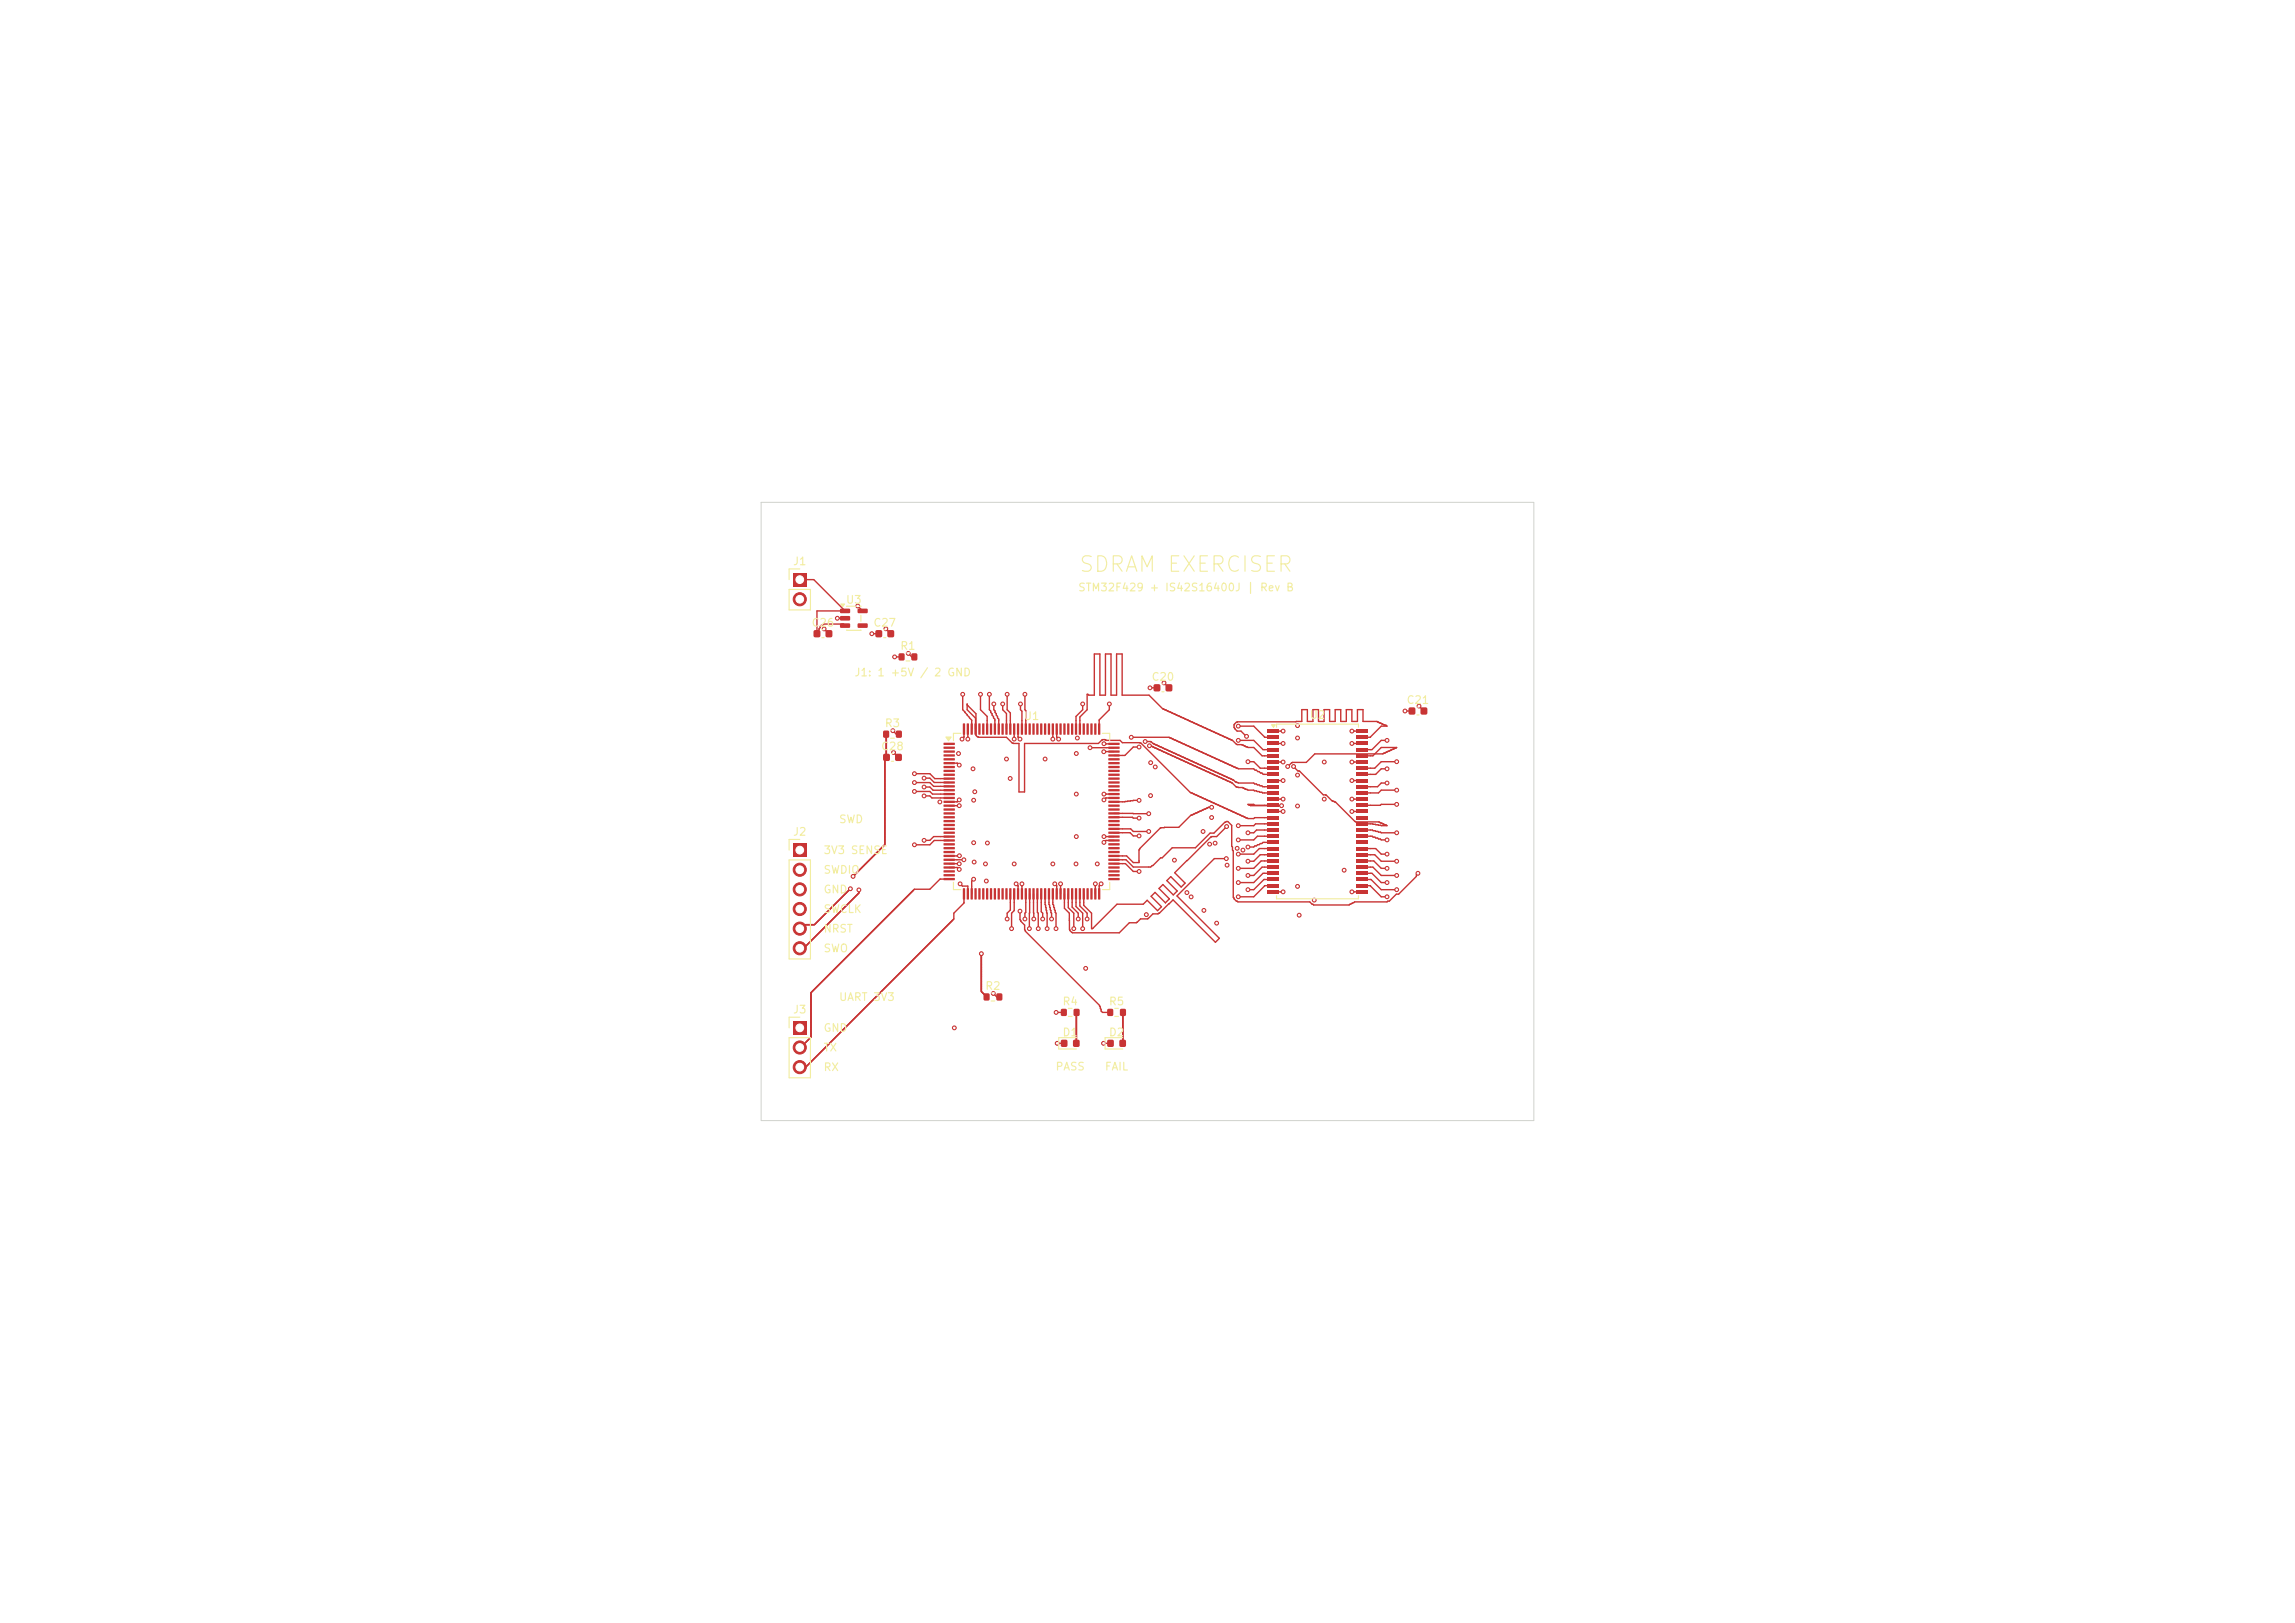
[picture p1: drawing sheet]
<svg xmlns="http://www.w3.org/2000/svg" width="297mm" height="210mm" viewBox="0 0 297 210" stroke-linecap="round" stroke-linejoin="round" font-family="sans-serif">
<defs><g id="words">
<text font-size="2" fill="#f2eda1" x="139.5" y="74.5">SDRAM EXERCISER</text>
<g font-size="1" fill="#f2eda1">
<text x="102.5" y="73.4">J1</text>
<text x="139.4" y="76.8">STM32F429 + IS42S16400J | Rev B</text>
<text x="104.9" y="81.3">C26</text>
<text x="109.4" y="78.4">U3</text>
<text x="112.9" y="81.3">C27</text>
<text x="110.5" y="87.8">J1: 1 +5V / 2 GND</text>
<text x="116.4" y="84.3">R1</text>
<text x="148.9" y="88.3">C20</text>
<text x="114.4" y="94.3">R3</text>
<text x="132.4" y="93.4">U1</text>
<text x="169.4" y="93.3">U2</text>
<text x="181.9" y="91.3">C21</text>
<text x="113.9" y="97.3">C28</text>
<text x="108.5" y="106.8">SWD</text>
<text x="102.5" y="108.4">J2</text>
<text x="106.5" y="110.8">3V3 SENSE</text>
<text x="106.5" y="113.3">SWDIO</text>
<text x="106.5" y="115.8">GND</text>
<text x="106.5" y="118.4">SWCLK</text>
<text x="106.5" y="120.9">NRST</text>
<text x="106.5" y="123.5">SWO</text>
<text x="102.5" y="131.4">J3</text>
<text x="108.5" y="129.8">UART 3V3</text>
<text x="127.4" y="128.3">R2</text>
<text x="137.4" y="130.3">R4</text>
<text x="143.4" y="130.3">R5</text>
<text x="106.5" y="133.8">GND</text>
<text x="106.5" y="136.3">TX</text>
<text x="137.4" y="134.3">D1</text>
<text x="143.4" y="134.3">D2</text>
<text x="106.5" y="138.8">RX</text>
<text x="136.5" y="138.8">PASS</text>
<text x="142.9" y="138.8">FAIL</text>
</g>
</g></defs>
<path d="M102.7 74.2h1.6v1.7h-1.6z" fill="#c83434"/>
<circle cx="103.5" cy="77.5" r=".85" fill="#c83434" stroke="#c83434" stroke-width=".13"/>
<g fill="#c83434">
<path d="M149.3 88.6l.2-.1 .6 .1 .1 .2-.1 .6-.2 .1-.6-.1v-.1z"/>
<path d="M150.9 88.6l.1-.1 .7 .1v.2v.6l-.2 .1-.6-.1-.1-.1z"/>
<path d="M137.3 130.6h.7v.8h-.7z"/>
<path d="M139 130.6h.7v.8h-.7z"/>
<path d="M127.3 128.6h.7v.8h-.7z"/>
<path d="M129 128.6h.7v.8h-.7z"/>
<path d="M113.3 81.6l.2-.1 .6 .1 .1 .2-.1 .6-.2 .1-.6-.1v-.1z"/>
<path d="M114.9 81.6l.2-.1 .6 .1v.2v.6l-.2 .1-.6-.1-.1-.1z"/>
<path d="M137.3 134.6h.8v.8h-.8z"/>
<path d="M138.9 134.6h.8v.8h-.8z"/>
<path d="M114.3 94.6h.7v.8h-.7z"/>
<path d="M116 94.6h.7v.8h-.7z"/>
<path d="M164 94.4h1.5v.4h-1.5z"/>
<path d="M164 95.2h1.5v.4h-1.5z"/>
<path d="M164 96h1.5v.4h-1.5z"/>
<path d="M164 96.8h1.5v.4h-1.5z"/>
<path d="M164 97.6h1.5v.4h-1.5z"/>
<path d="M164 98.4h1.5v.4h-1.5z"/>
<path d="M164 99.2h1.5v.4h-1.5z"/>
<path d="M164 100h1.5v.4h-1.5z"/>
<path d="M164 100.8h1.5v.4h-1.5z"/>
<path d="M164 101.6h1.5v.4h-1.5z"/>
<path d="M164 102.4h1.5v.4h-1.5z"/>
<path d="M164 103.2h1.5v.4h-1.5z"/>
<path d="M164 104h1.5v.4h-1.5z"/>
<path d="M164 104.8h1.5v.4h-1.5z"/>
<path d="M164 105.6h1.5v.4h-1.5z"/>
<path d="M164 106.4h1.5v.4h-1.5z"/>
<path d="M164 107.2h1.5v.4h-1.5z"/>
<path d="M164 108h1.5v.4h-1.5z"/>
<path d="M164 108.8h1.5v.4h-1.5z"/>
<path d="M164 109.6h1.5v.4h-1.5z"/>
<path d="M164 110.4h1.5v.4h-1.5z"/>
<path d="M164 111.2h1.5v.4h-1.5z"/>
<path d="M164 112h1.5v.4h-1.5z"/>
<path d="M164 112.8h1.5v.4h-1.5z"/>
<path d="M164 113.6h1.5v.4h-1.5z"/>
<path d="M164 114.4h1.5v.4h-1.5z"/>
<path d="M164 115.2h1.5v.4h-1.5z"/>
<path d="M175.5 115.2h1.5v.4h-1.5z"/>
<path d="M175.5 114.4h1.5v.4h-1.5z"/>
<path d="M175.5 113.6h1.5v.4h-1.5z"/>
<path d="M175.5 112.8h1.5v.4h-1.5z"/>
<path d="M175.5 112h1.5v.4h-1.5z"/>
<path d="M175.5 111.2h1.5v.4h-1.5z"/>
<path d="M175.5 110.4h1.5v.4h-1.5z"/>
<path d="M175.5 109.6h1.5v.4h-1.5z"/>
<path d="M175.5 108.8h1.5v.4h-1.5z"/>
<path d="M175.5 108h1.5v.4h-1.5z"/>
<path d="M175.5 107.2h1.5v.4h-1.5z"/>
<path d="M175.5 106.4h1.5v.4h-1.5z"/>
<path d="M175.5 105.6h1.5v.4h-1.5z"/>
<path d="M175.5 104.8h1.5v.4h-1.5z"/>
<path d="M175.5 104h1.5v.4h-1.5z"/>
<path d="M175.5 103.2h1.5v.4h-1.5z"/>
<path d="M175.5 102.4h1.5v.4h-1.5z"/>
<path d="M175.5 101.6h1.5v.4h-1.5z"/>
<path d="M175.5 100.8h1.5v.4h-1.5z"/>
<path d="M175.5 100h1.5v.4h-1.5z"/>
<path d="M175.5 99.2h1.5v.4h-1.5z"/>
<path d="M175.5 98.4h1.5v.4h-1.5z"/>
<path d="M175.5 97.6h1.5v.4h-1.5z"/>
<path d="M175.5 96.8h1.5v.4h-1.5z"/>
<path d="M175.5 96h1.5v.4h-1.5z"/>
<path d="M175.5 95.2h1.5v.4h-1.5z"/>
<path d="M175.5 94.4h1.5v.4h-1.5z"/>
<path d="M143.3 134.6h.8v.8h-.8z"/>
<path d="M144.9 134.6h.8v.8h-.8z"/>
<path d="M102.7 109.2h1.6v1.7h-1.6z"/>
</g>
<g fill="#c83434" stroke="#c83434" stroke-width=".13">
<circle cx="103.5" cy="112.5" r=".85"/>
<circle cx="103.5" cy="115.1" r=".85"/>
<circle cx="103.5" cy="117.6" r=".85"/>
<circle cx="103.5" cy="120.2" r=".85"/>
<circle cx="103.5" cy="122.7" r=".85"/>
</g>
<g fill="#c83434">
<path d="M143.3 130.6h.7v.8h-.7z"/>
<path d="M145 130.6h.7v.8h-.7z"/>
<path d="M116.3 84.6h.7v.8h-.7z"/>
<path d="M118 84.6h.7v.8h-.7z"/>
<path d="M105.3 81.6l.2-.1 .6 .1 .1 .2-.1 .6-.2 .1-.6-.1v-.1z"/>
<path d="M106.9 81.6l.1-.1 .7 .1v.2v.6l-.2 .1-.6-.1-.1-.1z"/>
<path d="M114.3 97.6l.2-.1 .6 .1 .1 .2-.1 .6-.2 .1-.6-.1v-.1z"/>
<path d="M115.9 97.6l.1-.1 .7 .1v.2v.6l-.2 .1-.6-.1-.1-.1z"/>
<path d="M108.7 78.8h1.2l.1 .1v.4l-.1 .1-1.1-.1-.1-.1z"/>
<path d="M108.7 79.7h1.2l.1 .2v.3l-.1 .1h-1.1l-.1-.1z"/>
<path d="M108.7 80.7h1.2l.1 .1v.4l-.1 .1-1.1-.1-.1-.1z"/>
<path d="M111 80.7h1.2l.1 .1v.4l-.2 .1-1-.1-.1-.1z"/>
<path d="M111 78.8h1.2l.1 .1v.4l-.2 .1-1-.1-.1-.1z"/>
<path d="M182.3 91.6l.2-.1 .6 .1 .1 .2-.1 .6-.1 .1-.7-.1v-.1z"/>
<path d="M183.9 91.6l.2-.1 .6 .1v.2v.6l-.2 .1-.6-.1-.1-.1z"/>
<path d="M102.7 132.2h1.6v1.7h-1.6z"/>
</g>
<g fill="#c83434" stroke="#c83434" stroke-width=".13">
<circle cx="103.5" cy="135.5" r=".85"/>
<circle cx="103.5" cy="138.1" r=".85"/>
</g>
<g fill="#c83434">
<path d="M122.1 96.1h1.4l.1 .2-.1 .1h-1.3z"/>
<path d="M122.1 96.6h1.4l.1 .2-.1 .1h-1.3z"/>
<path d="M122.1 97.1h1.4l.1 .2-.1 .1h-1.3z"/>
<path d="M122.1 97.6h1.4l.1 .2-.1 .1h-1.3z"/>
<path d="M122.1 98.1h1.4l.1 .2-.1 .1h-1.3z"/>
<path d="M122.1 98.6h1.4l.1 .2-.1 .1h-1.3z"/>
<path d="M122.1 99.1h1.4l.1 .2-.1 .1h-1.3z"/>
<path d="M122.1 99.6h1.4l.1 .2-.1 .1h-1.3z"/>
<path d="M122.1 100.1h1.4l.1 .2-.1 .1h-1.3z"/>
<path d="M122.1 100.6h1.4l.1 .2-.1 .1h-1.3z"/>
<path d="M122.1 101.1h1.4l.1 .2-.1 .1h-1.3z"/>
<path d="M122.1 101.6h1.4l.1 .2-.1 .1h-1.3z"/>
<path d="M122.1 102.1h1.4l.1 .2-.1 .1h-1.3z"/>
<path d="M122.1 102.6h1.4l.1 .2-.1 .1h-1.3z"/>
<path d="M122.1 103.1h1.4l.1 .2-.1 .1h-1.3z"/>
<path d="M122.1 103.6h1.4l.1 .2-.1 .1h-1.3z"/>
<path d="M122.1 104.1h1.4l.1 .2-.1 .1h-1.3z"/>
<path d="M122.1 104.6h1.4l.1 .2-.1 .1h-1.3z"/>
<path d="M122.1 105.1h1.4l.1 .2-.1 .1h-1.3z"/>
<path d="M122.1 105.6h1.4l.1 .2-.1 .1h-1.3z"/>
<path d="M122.1 106.1h1.4l.1 .2-.1 .1h-1.3z"/>
<path d="M122.1 106.6h1.4l.1 .2-.1 .1h-1.3z"/>
<path d="M122.1 107.1h1.4l.1 .2-.1 .1h-1.3z"/>
<path d="M122.1 107.6h1.4l.1 .2-.1 .1h-1.3z"/>
<path d="M122.1 108.1h1.4l.1 .2-.1 .1h-1.3z"/>
<path d="M122.1 108.6h1.4l.1 .2-.1 .1h-1.3z"/>
<path d="M122.1 109.1h1.4l.1 .2-.1 .1h-1.3z"/>
<path d="M122.1 109.6h1.4l.1 .2-.1 .1h-1.3z"/>
<path d="M122.1 110.1h1.4l.1 .2-.1 .1h-1.3z"/>
<path d="M122.1 110.6h1.4l.1 .2-.1 .1h-1.3z"/>
<path d="M122.1 111.1h1.4l.1 .2-.1 .1h-1.3z"/>
<path d="M122.1 111.6h1.4l.1 .2-.1 .1h-1.3z"/>
<path d="M122.1 112.1h1.4l.1 .2-.1 .1h-1.3z"/>
<path d="M122.1 112.6h1.4l.1 .2-.1 .1h-1.3z"/>
<path d="M122.1 113.1h1.4l.1 .2-.1 .1h-1.3z"/>
<path d="M122.1 113.6h1.4l.1 .2-.1 .1h-1.3z"/>
<path d="M124.6 114.9l.3 .1v1.3l-.1 .1-.2-.1z"/>
<path d="M125.1 114.9l.3 .1v1.3l-.1 .1-.2-.1z"/>
<path d="M125.6 114.9l.3 .1v1.3l-.1 .1-.2-.1z"/>
<path d="M126.1 114.9l.3 .1v1.3l-.1 .1-.2-.1z"/>
<path d="M126.6 114.9l.3 .1v1.3l-.1 .1-.2-.1z"/>
<path d="M127.1 114.9l.3 .1v1.3l-.1 .1-.2-.1z"/>
<path d="M127.6 114.9l.3 .1v1.3l-.1 .1-.2-.1z"/>
<path d="M128.1 114.9l.3 .1v1.3l-.1 .1-.2-.1z"/>
<path d="M128.6 114.9l.3 .1v1.3l-.1 .1-.2-.1z"/>
<path d="M129.1 114.9l.3 .1v1.3l-.1 .1-.2-.1z"/>
<path d="M129.6 114.9l.3 .1v1.3l-.1 .1-.2-.1z"/>
<path d="M130.1 114.9l.3 .1v1.3l-.1 .1-.2-.1z"/>
<path d="M130.6 114.9l.3 .1v1.3l-.1 .1-.2-.1z"/>
<path d="M131.1 114.9l.3 .1v1.3l-.1 .1-.2-.1z"/>
<path d="M131.6 114.9l.3 .1v1.3l-.1 .1-.2-.1z"/>
<path d="M132.1 114.9l.3 .1v1.3l-.1 .1-.2-.1z"/>
<path d="M132.6 114.9l.3 .1v1.3l-.1 .1-.2-.1z"/>
<path d="M133.1 114.9l.3 .1v1.3l-.1 .1-.2-.1z"/>
<path d="M133.6 114.9l.3 .1v1.3l-.1 .1-.2-.1z"/>
<path d="M134.1 114.9l.3 .1v1.3l-.1 .1-.2-.1z"/>
<path d="M134.6 114.9l.3 .1v1.3l-.1 .1-.2-.1z"/>
<path d="M135.1 114.9l.3 .1v1.3l-.1 .1-.2-.1z"/>
<path d="M135.6 114.9l.3 .1v1.3l-.1 .1-.2-.1z"/>
<path d="M136.1 114.9l.3 .1v1.3l-.1 .1-.2-.1z"/>
<path d="M136.6 114.9l.3 .1v1.3l-.1 .1-.2-.1z"/>
<path d="M137.1 114.9l.3 .1v1.3l-.1 .1-.2-.1z"/>
<path d="M137.6 114.9l.3 .1v1.3l-.1 .1-.2-.1z"/>
<path d="M138.1 114.9l.3 .1v1.3l-.1 .1-.2-.1z"/>
<path d="M138.6 114.9l.3 .1v1.3l-.1 .1-.2-.1z"/>
<path d="M139.1 114.9l.3 .1v1.3l-.1 .1-.2-.1z"/>
<path d="M139.6 114.9l.3 .1v1.3l-.1 .1-.2-.1z"/>
<path d="M140.1 114.9l.3 .1v1.3l-.1 .1-.2-.1z"/>
<path d="M140.6 114.9l.3 .1v1.3l-.1 .1-.2-.1z"/>
<path d="M141.1 114.9l.3 .1v1.3l-.1 .1-.2-.1z"/>
<path d="M141.6 114.9l.3 .1v1.3l-.1 .1-.2-.1z"/>
<path d="M142.1 114.9l.3 .1v1.3l-.1 .1-.2-.1z"/>
<path d="M143.4 113.6h1.4l.1 .2-.1 .1h-1.3z"/>
<path d="M143.4 113.1h1.4l.1 .2-.1 .1h-1.3z"/>
<path d="M143.4 112.6h1.4l.1 .2-.1 .1h-1.3z"/>
<path d="M143.4 112.1h1.4l.1 .2-.1 .1h-1.3z"/>
<path d="M143.4 111.6h1.4l.1 .2-.1 .1h-1.3z"/>
<path d="M143.4 111.1h1.4l.1 .2-.1 .1h-1.3z"/>
<path d="M143.4 110.6h1.4l.1 .2-.1 .1h-1.3z"/>
<path d="M143.4 110.1h1.4l.1 .2-.1 .1h-1.3z"/>
<path d="M143.4 109.6h1.4l.1 .2-.1 .1h-1.3z"/>
<path d="M143.4 109.1h1.4l.1 .2-.1 .1h-1.3z"/>
<path d="M143.4 108.6h1.4l.1 .2-.1 .1h-1.3z"/>
<path d="M143.4 108.1h1.4l.1 .2-.1 .1h-1.3z"/>
<path d="M143.4 107.6h1.4l.1 .2-.1 .1h-1.3z"/>
<path d="M143.4 107.1h1.4l.1 .2-.1 .1h-1.3z"/>
<path d="M143.4 106.6h1.4l.1 .2-.1 .1h-1.3z"/>
<path d="M143.4 106.1h1.4l.1 .2-.1 .1h-1.3z"/>
<path d="M143.4 105.6h1.4l.1 .2-.1 .1h-1.3z"/>
<path d="M143.4 105.1h1.4l.1 .2-.1 .1h-1.3z"/>
<path d="M143.4 104.6h1.4l.1 .2-.1 .1h-1.3z"/>
<path d="M143.4 104.1h1.4l.1 .2-.1 .1h-1.3z"/>
<path d="M143.4 103.6h1.4l.1 .2-.1 .1h-1.3z"/>
<path d="M143.4 103.1h1.4l.1 .2-.1 .1h-1.3z"/>
<path d="M143.4 102.6h1.4l.1 .2-.1 .1h-1.3z"/>
<path d="M143.4 102.1h1.4l.1 .2-.1 .1h-1.3z"/>
<path d="M143.4 101.6h1.4l.1 .2-.1 .1h-1.3z"/>
<path d="M143.4 101.1h1.4l.1 .2-.1 .1h-1.3z"/>
<path d="M143.4 100.6h1.4l.1 .2-.1 .1h-1.3z"/>
<path d="M143.4 100.1h1.4l.1 .2-.1 .1h-1.3z"/>
<path d="M143.4 99.6h1.4l.1 .2-.1 .1h-1.3z"/>
<path d="M143.4 99.1h1.4l.1 .2-.1 .1h-1.3z"/>
<path d="M143.4 98.6h1.4l.1 .2-.1 .1h-1.3z"/>
<path d="M143.4 98.1h1.4l.1 .2-.1 .1h-1.3z"/>
<path d="M143.4 97.6h1.4l.1 .2-.1 .1h-1.3z"/>
<path d="M143.4 97.1h1.4l.1 .2-.1 .1h-1.3z"/>
<path d="M143.4 96.6h1.4l.1 .2-.1 .1h-1.3z"/>
<path d="M143.4 96.1h1.4l.1 .2-.1 .1h-1.3z"/>
<path d="M142.1 93.6l.3 .1v1.3l-.1 .1-.2-.1z"/>
<path d="M141.6 93.6l.3 .1v1.3l-.1 .1-.2-.1z"/>
<path d="M141.1 93.6l.3 .1v1.3l-.1 .1-.2-.1z"/>
<path d="M140.6 93.6l.3 .1v1.3l-.1 .1-.2-.1z"/>
<path d="M140.1 93.6l.3 .1v1.3l-.1 .1-.2-.1z"/>
<path d="M139.6 93.6l.3 .1v1.3l-.1 .1-.2-.1z"/>
<path d="M139.1 93.6l.3 .1v1.3l-.1 .1-.2-.1z"/>
<path d="M138.6 93.6l.3 .1v1.3l-.1 .1-.2-.1z"/>
<path d="M138.1 93.6l.3 .1v1.3l-.1 .1-.2-.1z"/>
<path d="M137.6 93.6l.3 .1v1.3l-.1 .1-.2-.1z"/>
<path d="M137.1 93.6l.3 .1v1.3l-.1 .1-.2-.1z"/>
<path d="M136.6 93.6l.3 .1v1.3l-.1 .1-.2-.1z"/>
<path d="M136.1 93.6l.3 .1v1.3l-.1 .1-.2-.1z"/>
<path d="M135.6 93.6l.3 .1v1.3l-.1 .1-.2-.1z"/>
<path d="M135.1 93.6l.3 .1v1.3l-.1 .1-.2-.1z"/>
<path d="M134.6 93.6l.3 .1v1.3l-.1 .1-.2-.1z"/>
<path d="M134.1 93.6l.3 .1v1.3l-.1 .1-.2-.1z"/>
<path d="M133.6 93.6l.3 .1v1.3l-.1 .1-.2-.1z"/>
<path d="M133.1 93.6l.3 .1v1.3l-.1 .1-.2-.1z"/>
<path d="M132.6 93.6l.3 .1v1.3l-.1 .1-.2-.1z"/>
<path d="M132.1 93.6l.3 .1v1.3l-.1 .1-.2-.1z"/>
<path d="M131.6 93.6l.3 .1v1.3l-.1 .1-.2-.1z"/>
<path d="M131.1 93.6l.3 .1v1.3l-.1 .1-.2-.1z"/>
<path d="M130.6 93.6l.3 .1v1.3l-.1 .1-.2-.1z"/>
<path d="M130.1 93.6l.3 .1v1.3l-.1 .1-.2-.1z"/>
<path d="M129.6 93.6l.3 .1v1.3l-.1 .1-.2-.1z"/>
<path d="M129.1 93.6l.3 .1v1.3l-.1 .1-.2-.1z"/>
<path d="M128.6 93.6l.3 .1v1.3l-.1 .1-.2-.1z"/>
<path d="M128.1 93.6l.3 .1v1.3l-.1 .1-.2-.1z"/>
<path d="M127.6 93.6l.3 .1v1.3l-.1 .1-.2-.1z"/>
<path d="M127.1 93.6l.3 .1v1.3l-.1 .1-.2-.1z"/>
<path d="M126.6 93.6l.3 .1v1.3l-.1 .1-.2-.1z"/>
<path d="M126.1 93.6l.3 .1v1.3l-.1 .1-.2-.1z"/>
<path d="M125.6 93.6l.3 .1v1.3l-.1 .1-.2-.1z"/>
<path d="M125.1 93.6l.3 .1v1.3l-.1 .1-.2-.1z"/>
<path d="M124.6 93.6l.3 .1v1.3l-.1 .1-.2-.1z"/>
</g>
<g fill="#c83434" stroke="#c83434" stroke-width=".13">
<circle cx="142.9" cy="109" r=".25"/>
<circle cx="167.9" cy="95.5" r=".25"/>
<circle cx="126.1" cy="111.5" r=".25"/>
<circle cx="142" cy="111.8" r=".25"/>
<circle cx="131.2" cy="111.8" r=".25"/>
<circle cx="142.8" cy="135" r=".25"/>
<circle cx="166.1" cy="103.4" r=".25"/>
<circle cx="174.9" cy="105" r=".25"/>
<circle cx="166" cy="98.6" r=".25"/>
<circle cx="139.4" cy="95.5" r=".25"/>
<circle cx="127.5" cy="111.8" r=".25"/>
<circle cx="132" cy="95.6" r=".25"/>
<circle cx="136.5" cy="114.4" r=".25"/>
<circle cx="131.5" cy="114.4" r=".25"/>
<circle cx="114.6" cy="81.4" r=".25"/>
<circle cx="167.9" cy="114.7" r=".25"/>
<circle cx="124.1" cy="103.5" r=".25"/>
<circle cx="126" cy="103.5" r=".25"/>
<circle cx="124" cy="97.5" r=".25"/>
<circle cx="126" cy="109" r=".25"/>
<circle cx="130.2" cy="98.2" r=".25"/>
<circle cx="108.4" cy="80" r=".25"/>
<circle cx="127.6" cy="114" r=".25"/>
<circle cx="136.8" cy="135" r=".25"/>
<circle cx="115.6" cy="97.4" r=".25"/>
<circle cx="167.9" cy="93.9" r=".25"/>
<circle cx="174.9" cy="96.2" r=".25"/>
<circle cx="141.1" cy="96.7" r=".25"/>
<circle cx="139.3" cy="102.7" r=".25"/>
<circle cx="142.9" cy="103.5" r=".25"/>
<circle cx="124.7" cy="111.3" r=".25"/>
<circle cx="137" cy="95.6" r=".25"/>
<circle cx="135.2" cy="98.2" r=".25"/>
<circle cx="106.7" cy="81.4" r=".25"/>
<circle cx="167.9" cy="104.3" r=".25"/>
<circle cx="171.4" cy="103.4" r=".25"/>
<circle cx="139.3" cy="97.5" r=".25"/>
<circle cx="124.2" cy="114.4" r=".25"/>
<circle cx="167.9" cy="100.3" r=".25"/>
<circle cx="174.9" cy="101" r=".25"/>
<circle cx="136.2" cy="111.8" r=".25"/>
<circle cx="174.9" cy="115.4" r=".25"/>
<circle cx="183.6" cy="91.4" r=".25"/>
<circle cx="139.2" cy="111.8" r=".25"/>
<circle cx="174.9" cy="94.6" r=".25"/>
<circle cx="150.6" cy="88.4" r=".25"/>
<circle cx="139.3" cy="108.2" r=".25"/>
<circle cx="128.5" cy="128.6" r=".25"/>
<circle cx="171.4" cy="98.6" r=".25"/>
<circle cx="125.2" cy="95.6" r=".25"/>
<circle cx="115.5" cy="94.6" r=".25"/>
<circle cx="124.1" cy="104.2" r=".25"/>
<circle cx="137.2" cy="114.4" r=".25"/>
<circle cx="166" cy="105" r=".25"/>
<circle cx="131.3" cy="95.6" r=".25"/>
<circle cx="174.9" cy="98.6" r=".25"/>
<circle cx="174.9" cy="103.4" r=".25"/>
<circle cx="126" cy="113.8" r=".25"/>
<circle cx="124.1" cy="99" r=".25"/>
<circle cx="142.9" cy="96.2" r=".25"/>
<circle cx="112.8" cy="82" r=".25"/>
<circle cx="132.2" cy="114.4" r=".25"/>
<circle cx="124.5" cy="95.6" r=".25"/>
<circle cx="136.3" cy="95.6" r=".25"/>
<circle cx="181.8" cy="92" r=".25"/>
<circle cx="115.8" cy="85" r=".25"/>
<circle cx="166.1" cy="115.4" r=".25"/>
<circle cx="111" cy="78.4" r=".25"/>
<circle cx="166" cy="96.2" r=".25"/>
<circle cx="124.2" cy="110.7" r=".25"/>
<circle cx="166" cy="101" r=".25"/>
<circle cx="148.8" cy="89" r=".25"/>
<circle cx="142.5" cy="114.4" r=".25"/>
<circle cx="142.9" cy="102.7" r=".25"/>
<circle cx="142.9" cy="108.2" r=".25"/>
<circle cx="166" cy="94.6" r=".25"/>
<circle cx="132.6" cy="89.8" r=".25"/>
<circle cx="136.7" cy="131" r=".25"/>
<circle cx="126.9" cy="89.8" r=".25"/>
<circle cx="127" cy="123.4" r=".25"/>
<circle cx="110.4" cy="113.4" r=".25"/>
<circle cx="110" cy="115" r=".25"/>
<circle cx="119.6" cy="108.7" r=".25"/>
<circle cx="160.2" cy="94" r=".25"/>
<circle cx="147.4" cy="108.2" r=".25"/>
<circle cx="160.2" cy="95.8" r=".25"/>
<circle cx="148.7" cy="107.6" r=".25"/>
<circle cx="161.5" cy="98.6" r=".25"/>
<circle cx="140.1" cy="91.1" r=".25"/>
<circle cx="146.4" cy="95.4" r=".25"/>
<circle cx="135.5" cy="120.2" r=".25"/>
<circle cx="148.2" cy="96" r=".25"/>
<circle cx="136.1" cy="118.9" r=".25"/>
<circle cx="148.8" cy="96.5" r=".25"/>
<circle cx="136.7" cy="120.2" r=".25"/>
<circle cx="165.9" cy="104.2" r=".25"/>
<circle cx="158.7" cy="111.1" r=".25"/>
<circle cx="155.7" cy="107.6" r=".25"/>
<circle cx="160.2" cy="106.8" r=".25"/>
<circle cx="118.3" cy="109.3" r=".25"/>
<circle cx="161.5" cy="107.8" r=".25"/>
<circle cx="130.3" cy="89.8" r=".25"/>
<circle cx="152" cy="111.3" r=".25"/>
<circle cx="160.1" cy="109.8" r=".25"/>
<circle cx="160.2" cy="108.7" r=".25"/>
<circle cx="130.3" cy="118.9" r=".25"/>
<circle cx="128" cy="89.8" r=".25"/>
<circle cx="161.5" cy="109.6" r=".25"/>
<circle cx="160.2" cy="110.5" r=".25"/>
<circle cx="147.4" cy="105.9" r=".25"/>
<circle cx="161.5" cy="111.4" r=".25"/>
<circle cx="148.7" cy="105.3" r=".25"/>
<circle cx="140.5" cy="125.3" r=".25"/>
<circle cx="160.2" cy="112.4" r=".25"/>
<circle cx="134.4" cy="120.2" r=".25"/>
<circle cx="123.5" cy="133" r=".25"/>
<circle cx="161.5" cy="113.3" r=".25"/>
<circle cx="148.9" cy="98.7" r=".25"/>
<circle cx="118.3" cy="100.1" r=".25"/>
<circle cx="156.8" cy="105.8" r=".25"/>
<circle cx="160.8" cy="110" r=".25"/>
<circle cx="158.8" cy="111.9" r=".25"/>
<circle cx="156.5" cy="109.2" r=".25"/>
<circle cx="130.7" cy="100.7" r=".25"/>
<circle cx="119.6" cy="100.7" r=".25"/>
<circle cx="160.2" cy="114.2" r=".25"/>
<circle cx="161.5" cy="115.1" r=".25"/>
<circle cx="149.5" cy="99.2" r=".25"/>
<circle cx="118.3" cy="101.3" r=".25"/>
<circle cx="127.8" cy="109.1" r=".25"/>
<circle cx="160.2" cy="116" r=".25"/>
<circle cx="119.6" cy="101.8" r=".25"/>
<circle cx="154.2" cy="116.1" r=".25"/>
<circle cx="121.6" cy="103.8" r=".25"/>
<circle cx="118.3" cy="102.4" r=".25"/>
<circle cx="126.1" cy="102.5" r=".25"/>
<circle cx="153.6" cy="115.5" r=".25"/>
<circle cx="179.5" cy="116" r=".25"/>
<circle cx="148.9" cy="103" r=".25"/>
<circle cx="119.6" cy="103" r=".25"/>
<circle cx="180.7" cy="115.1" r=".25"/>
<circle cx="157.2" cy="109.1" r=".25"/>
<circle cx="130.9" cy="120.2" r=".25"/>
<circle cx="179.5" cy="114.2" r=".25"/>
<circle cx="180.7" cy="113.3" r=".25"/>
<circle cx="157.5" cy="119.4" r=".25"/>
<circle cx="132.6" cy="118.9" r=".25"/>
<circle cx="179.5" cy="112.4" r=".25"/>
<circle cx="168.1" cy="118.4" r=".25"/>
<circle cx="133.2" cy="120.2" r=".25"/>
<circle cx="180.7" cy="111.4" r=".25"/>
<circle cx="155.8" cy="117.8" r=".25"/>
<circle cx="170.1" cy="116.5" r=".25"/>
<circle cx="133.8" cy="118.9" r=".25"/>
<circle cx="173.9" cy="112.6" r=".25"/>
<circle cx="179.5" cy="110.5" r=".25"/>
<circle cx="134.9" cy="118.9" r=".25"/>
<circle cx="148.3" cy="118.4" r=".25"/>
<circle cx="128.6" cy="91.1" r=".25"/>
<circle cx="179.5" cy="108.7" r=".25"/>
<circle cx="180.7" cy="107.8" r=".25"/>
<circle cx="147.4" cy="103.6" r=".25"/>
<circle cx="167.4" cy="99.2" r=".25"/>
<circle cx="124.6" cy="89.8" r=".25"/>
<circle cx="139" cy="120.2" r=".25"/>
<circle cx="180.7" cy="104.1" r=".25"/>
<circle cx="180.8" cy="102.2" r=".25"/>
<circle cx="139.5" cy="118.9" r=".25"/>
<circle cx="140.1" cy="120.2" r=".25"/>
<circle cx="179.5" cy="101.3" r=".25"/>
<circle cx="179.5" cy="99.5" r=".25"/>
<circle cx="140.7" cy="118.9" r=".25"/>
<circle cx="158.7" cy="107" r=".25"/>
<circle cx="180.7" cy="98.6" r=".25"/>
<circle cx="166.6" cy="99.2" r=".25"/>
<circle cx="147.4" cy="112.8" r=".25"/>
<circle cx="183.5" cy="113" r=".25"/>
<circle cx="179.5" cy="95.8" r=".25"/>
<circle cx="156.8" cy="104.5" r=".25"/>
<circle cx="161.3" cy="95.3" r=".25"/>
<circle cx="125.9" cy="99.5" r=".25"/>
<circle cx="147.4" cy="96.7" r=".25"/>
<circle cx="143.6" cy="91.1" r=".25"/>
<circle cx="111.1" cy="115.1" r=".25"/>
<circle cx="129.8" cy="91.1" r=".25"/>
<circle cx="132" cy="117.9" r=".25"/>
<circle cx="132.1" cy="91.1" r=".25"/>
<circle cx="124.1" cy="112.5" r=".25"/>
<circle cx="117.5" cy="84.6" r=".25"/>
<circle cx="124.1" cy="111.8" r=".25"/>
<circle cx="141.8" cy="114.4" r=".25"/>
<circle cx="142.8" cy="97.3" r=".25"/>
</g>
<g fill="none" stroke="#c83434" stroke-width=".18">
<path d="M103.5 75h1.8l4.1 4.1h-3.7v2.9M111 78.4l.6 .7M111.6 79.1h.1M106.7 81.4l.6 .6M107.3 82h.1M108.4 80h1M109.4 81l-.2-.2h-2.6l-.4 .3-.2 .4-.3 .3M112.8 82h.9M114.6 81.4l.7 .6M115.3 82h.1M115.5 94.6l.5 .4h.3M115.6 97.4l.7 .6"/>
<path d="M115.8 85h.9M116.3 98h.1M117.5 84.6l.5 .4h.3M122.8 98.8h1.1l.2 .2M124.6 89.8v2l1.2 1.4v1.1M124.7 94.3v1.1l-.2 .2M125.2 91.2l1.1 1.2v2.7l.2 .3h3.7l.8 .8h.9v6.3h.7v-6.3h9.5l.6-.5h.3l.2 .1h1.7l.3 .3 2.4 .1 6.4 6.4 7.5 3.3h.7l.2-.1h2.3M125.2 91.1v.7l1 1.1v1.4M125.2 94.3v1.3M126.9 89.8v2l.9 .9v1.6M128 89.8v2l.7 1.3v1.2M128.6 91.1v.7l.2 .2 .3 .9 .2 .1v1.3"/>
<path d="M129.8 91.1v.7l.4 .5v2M130.3 89.8v2l.5 .4v2.1M131.2 94.3v1.3M131.7 94.3v1.1l.3 .2M132.1 91.1v.7l.1 .2v2.3M132.6 89.8l.2 4.5M136.2 94.3v1.3M136.7 94.3v1.1l.3 .2M139.7 94.3v-1.5l1-1v-2l.2 .2h.7v-5.4h.7v5.4h.8v-5.4h.7v5.4h.7v-5.4h.7v5.4h3.5l1.8 1.7 .2 .2 8.5 3.8 .3 .1 .6 .6h.6l.8 .3h.7l1.1 1.1h1.4M140.1 91.1v.7l-.8 .9v1.6M141.1 96.8h3.1M142.9 96.2l1.3 .1"/>
<path d="M143.6 91.1v.7l-1.4 1.3v1.2M144.2 97.3h-1.4M146.4 95.4h4.9l8.9 4.1h2l1.3 .7h1.2M147.4 96.7h-.7l-1.1 1.1h-1.4M148.2 96h.7l.7 .4 9.5 4.3 1 .6h2.1l.5 .3 .6 .1 .1 .1h1.3M148.7 96.5l.3 .1 10 4.5 .4 .2 .7 .6h.7l.7 .3h.7l1.2 .4h1.3M148.8 89h.9M150.6 88.4l.7 .6M151.3 89h.1M160.2 94h2l1.4 1.4h1.1M160.2 95.8h2l1.2 1.2h1.3M161.3 95.3l-.7-.7h-.5l-.4-.5a.58 .58 0 0 1 .4-.6l8.4-.1v-1.6h.7v1.6h.7v-1.6h.7v1.6h.8v-1.6h.7v1.6h.7v-1.6h.7v1.6h.7v-1.6h.7v1.6h.8v-1.6h.7v1.6h1.8l1.3 .6h-.8l-1.3 1.4h-1.1"/>
<path d="M161.5 98.6h.7l.9 .8h1.6M164.7 94.6h1.3M164.7 96.2h1.3M164.7 98.6h1.3M166.6 99.2h.1M167.4 99.2l.5 .6h.3l3 3.1h.5l.6 .7 .5 .2 2.5 2.5 3.1 .1 1.1 .4h-.8l-1.1-.2h-1.3M167.4 99.2h.1M174.9 94.6h1.4M174.9 96.2h1.4M174.9 98.6h1.4M176.3 97.8h1.4l1-1.1h2l-1.7 .9h-8.9l-1.1 1.1h-1.8l-.5 .5M179.5 95.8h-.8l-1.1 1.2h-1.3"/>
<path d="M179.5 99.5h-.8l-.7 .7h-1.7M180.7 98.6h-2l-.8 .8h-1.6M181.8 92h.9M183.6 91.4l.7 .6M184.3 92h.1M118.3 102.4h2l.4 .4h2.1M118.3 100.1h2l.7 .7h1.8M118.3 101.3h2l.5 .5h2M119.6 103h.7l.3 .3h2.2M119.6 100.7h.7l.6 .6h1.9M119.6 101.8h.7l.5 .5h2M122.8 108.3h-2l-.5 .4h-.7"/>
<path d="M122.8 108.8h-1.9l-.6 .5h-2M122.8 111.3h1.9M122.8 104.3h1.3M122.8 110.8h1.4M122.8 111.8h1.3M122.8 113.8h-1.2l-1.3 1.3h-2M122.8 112.3h1.1l.2 .2M124.1 103.5l-.2 .3h-1.1M124.2 110.7v.1M124.3 114.4l.2 .3h.7v1M124.7 115.7v1.2l-1.3 1.3v.7M126 113.8l-.2 .2v1.7"/>
<path d="M130.8 115.7v2.1l-.5 .4v.7M131.2 115.7v2.1l-.3 .4v2M131.5 114.4l.2 .2v1.1M132 117.9v1.1l.6 .7v.6l.1 .2 9.6 9.6 .2 .7 .2 .2h1M132.2 114.4v1.3M132.8 115.7v2.3l-.2 .2v.7M133.2 115.7v4.5M133.7 115.7l.1 3.2M134.3 115.7l.1 4.5M134.7 115.7v2.3l.2 .2v.7M135.2 115.7v1.3l.3 1.2v2M135.8 115.7v1.3l.3 1.2v.7"/>
<path d="M136.2 115.7v1.3l.5 1.2v2M136.5 114.4l.2 .2v1.1M137.2 114.4v1.3M138.2 115.7v1.7l.8 .8v2M138.7 115.7v1.7l.8 .8v.7M139.3 115.7v1.6l.8 .9v2M139.7 115.7v1.5l1 1v.7M140.2 115.7v1.5l1.1 1v2h.1l3.1-3.2h3.4l.6-.5 1.3 1.3 .5-.5-1.3-1.3 .5-.5 1.3 1.3M141.7 114.4v1.3M142.5 114.4l-.3 .2v1.1M142.9 102.8h1.3M142.9 108.3h1.3"/>
<path d="M144.2 108.8h-1.1l-.2 .2M144.2 111.3h1.5l1 .9h2.2l1.3-1.2h.2l1.3-1.3h3l1.9-1.9h.5l1.4-1.4 .4-.1 .5 .5v2.7l.2 .6v6l.1 .2 .5 .4h9.3l.5 .4h4.6l.7-.4h4.2l.3-.1 .9-.9h.3l2.3-2.3v-.2l.2-.2M144.2 103.3h-1.1l-.2 .2M144.2 105.3h4.5M144.2 107.8h2l.5 .4h.7M144.2 107.3h2.1l.4 .3h2M144.2 105.8h2.4l.1 .1h.7M144.2 111.8h1.4l1.1 1h.7M147.4 111.4h.1M147.4 103.6h-.7l-1.1 .2h-1.4M150.8 116.8h.1M151.3 116.3h.1"/>
<path d="M151.3 116.3l-.5 .5M156.8 104.5h-.4l-2.3 1-1.6 1.6h-1.8l-.6 .1-2.6 2.6-.1 .2v1.6h-.7l-.9-.8h-1.6M158.7 111.1h-1.6l-4.8 4.8 5.5 5.5-.5 .5-5.5-5.5-1.7 1.8-.3 .1h-.6l-.7 .6h-.9l-.6 .5h-.8l-1.4 1.3h-6l-.4-.4v-2.1l-.6-.7v-1.8M158.7 107l-1.3 1.3h-.7l-4.7 4.6 1.4 1.4-.5 .5-1.4-1.4-.5 .5 1.3 1.4-.5 .5-1.3-1.3-.5 .5 1.3 1.3M164.7 101h1.3M164.7 103.4h1.3M164.7 105h1.3M164.7 115.4h1.3M164.7 104.2h-2.3l-.2-.1h-.7l.3 .2h4.1M164.7 114.6h-1.1l-1.4 1.4h-2M164.7 106.6h-2.2l-.3 .2h-2M164.7 107.4h-2.1l-.4 .4h-.7"/>
<path d="M164.7 108.2h-2l-.5 .5h-2M164.7 109h-1.3l-.1 .2h-.2l-.9 .4h-.7M164.7 109.8h-1.7l-.8 .7h-2M164.7 110.6h-1.6l-.9 .8h-.7M164.7 111.4h-1.5l-1 1h-2M164.7 112.2h-1.4l-1.1 1.1h-.7M164.7 113h-1.3l-1.2 1.2h-2M164.7 113.8h-1.1l-1.4 1.3h-.7M174.9 101h1.4M174.9 103.4h1.4M174.9 105h1.4M174.9 115.4h1.4"/>
<path d="M176.3 107.4h1.3l1.1 .4h2M176.3 113.8h1.1l1.3 1.3h2M176.3 114.6h1.1l1.3 1.4h.8M176.3 113h1.3l1.1 1.2h.8M176.3 108.2h1.3l.4 .2 .6 .2 .1 .1h.8M176.3 109.8h1.7l.7 .7h.8M176.3 110.6h1.6l.8 .8h2M176.3 111.4h1.5l.9 1h.8M176.3 112.2h1.4l1 1.1h2M179.5 101.3h-.8l-.4 .5h-2M180.7 102.2h-2l-.3 .4h-2.1M180.7 104.1l-4.4 .1"/>
<path d="M128.5 128.6l.5 .4h.3M136.7 131h1M136.8 135h.9M142.8 135h.9"/>
</g>
<path d="M114.7 95v3.1l-.2 .3v10.9l-4.1 4.1M110.1 115l-4.7 4.7h-1.1l-.6 .5h-.2M111.2 115.2v.4l-7.2 7.1h-.5M118.3 115.1l-13.3 13.4v5.7l-1.4 1.3h-.1M123.4 118.9l-19.1 19.2h-.8M127 123.4v4.9l.7 .7M139.3 131v4M145.3 134.7h.1M145.3 131v4" fill="none" stroke="#c83434" stroke-width=".2"/>
<g fill="none" stroke="#f2eda1" stroke-width=".15">
<path d="M102.1 76.3h2.8v2.6h-2.8zM103.5 73.6h-1.4v1.4M114.4 81.5h.2M114.4 82.5h.2M115.3 94.5h.4M115.3 95.5h.4M150.4 88.5h.2M150.4 89.5h.2M164.6 93.8h.4l-.2 .3zM165.2 94.1v-.4h10.6v.4M165.2 115.9v.4h10.6v-.4M128.3 128.5h.4"/>
<path d="M128.3 129.5h.4M138.3 130.5h.4M138.3 131.5h.4M139.3 134.3h-2.3v1.4h2.3"/>
</g>
<path d="M164.6 93.8h.4l-.2 .3z" fill="#f2eda1"/>
<g fill="none" stroke="#f2eda1" stroke-width=".15">
<path d="M108.8 78.2h.5l-.2 .3zM109.6 78.5h1.8M111.4 79.6v.8M106.4 81.5h.2M106.4 82.5h.2M109.6 81.5h1.8M115.4 97.5h.2M115.4 98.5h.2M117.3 84.5h.4M117.3 85.5h.4M102.1 111.3h2.8v12.8h-2.8zM103.5 108.6h-1.4v1.4"/>
<path d="M144.3 130.5h.4M144.3 131.5h.4M145.3 134.3h-2.3v1.4h2.3"/>
</g>
<path d="M108.8 78.2h.5l-.2 .3z" fill="#f2eda1"/>
<path d="M122.4 95.4h.7l-.3 .4zM124.3 94.9h-.9v.9M142.7 94.9h.9v.9M183.4 91.5h.2M183.4 92.5h.2M123.4 114.2v.9h.9M143.6 114.2v.9h-.9M102.1 134.3h2.8v5.2h-2.8zM103.5 131.6h-1.4v1.4" fill="none" stroke="#f2eda1" stroke-width=".15"/>
<path d="M122.4 95.4h.7l-.3 .4z" fill="#f2eda1"/>
<path d="M98.5 65h100v80h-100z" fill="none" stroke="#d0d2cd" stroke-width=".13"/>
<g fill="#fff" stroke="#fff" stroke-width=".13">
<circle cx="142.9" cy="109" r=".1"/>
<circle cx="167.9" cy="95.5" r=".1"/>
<circle cx="126.1" cy="111.5" r=".1"/>
<circle cx="142" cy="111.8" r=".1"/>
<circle cx="131.3" cy="111.8" r=".1"/>
<circle cx="142.8" cy="135" r=".1"/>
<circle cx="166" cy="103.4" r=".1"/>
<circle cx="175" cy="105" r=".1"/>
<circle cx="166" cy="98.6" r=".1"/>
<circle cx="139.4" cy="95.5" r=".1"/>
<circle cx="127.5" cy="111.8" r=".1"/>
<circle cx="132" cy="95.6" r=".1"/>
<circle cx="136.5" cy="114.4" r=".1"/>
<circle cx="131.5" cy="114.4" r=".1"/>
<circle cx="114.6" cy="81.4" r=".1"/>
<circle cx="167.9" cy="114.7" r=".1"/>
<circle cx="124.1" cy="103.5" r=".1"/>
<circle cx="126" cy="103.5" r=".1"/>
<circle cx="124" cy="97.5" r=".1"/>
<circle cx="126" cy="109" r=".1"/>
<circle cx="130.3" cy="98.2" r=".1"/>
<circle cx="108.4" cy="80" r=".1"/>
<circle cx="127.6" cy="114" r=".1"/>
<circle cx="136.8" cy="135" r=".1"/>
<circle cx="115.6" cy="97.4" r=".1"/>
<circle cx="167.9" cy="93.9" r=".1"/>
<circle cx="175" cy="96.2" r=".1"/>
<circle cx="141.1" cy="96.7" r=".1"/>
<circle cx="139.3" cy="102.8" r=".1"/>
<circle cx="142.9" cy="103.5" r=".1"/>
<circle cx="124.7" cy="111.2" r=".1"/>
<circle cx="137" cy="95.6" r=".1"/>
<circle cx="135.3" cy="98.2" r=".1"/>
<circle cx="106.7" cy="81.4" r=".1"/>
<circle cx="167.9" cy="104.3" r=".1"/>
<circle cx="171.4" cy="103.4" r=".1"/>
<circle cx="139.3" cy="97.5" r=".1"/>
<circle cx="124.3" cy="114.4" r=".1"/>
<circle cx="167.9" cy="100.3" r=".1"/>
<circle cx="175" cy="101" r=".1"/>
<circle cx="136.3" cy="111.8" r=".1"/>
<circle cx="175" cy="115.4" r=".1"/>
<circle cx="183.6" cy="91.4" r=".1"/>
<circle cx="139.3" cy="111.8" r=".1"/>
<circle cx="175" cy="94.6" r=".1"/>
<circle cx="150.6" cy="88.4" r=".1"/>
<circle cx="139.3" cy="108.2" r=".1"/>
<circle cx="128.5" cy="128.6" r=".1"/>
<circle cx="171.4" cy="98.6" r=".1"/>
<circle cx="125.3" cy="95.6" r=".1"/>
<circle cx="115.5" cy="94.5" r=".1"/>
<circle cx="124.1" cy="104.2" r=".1"/>
<circle cx="137.3" cy="114.4" r=".1"/>
<circle cx="166" cy="105" r=".1"/>
<circle cx="131.3" cy="95.6" r=".1"/>
<circle cx="175" cy="98.6" r=".1"/>
<circle cx="175" cy="103.4" r=".1"/>
<circle cx="126" cy="113.8" r=".1"/>
<circle cx="124.1" cy="99" r=".1"/>
<circle cx="142.9" cy="96.2" r=".1"/>
<circle cx="112.8" cy="82" r=".1"/>
<circle cx="132.3" cy="114.4" r=".1"/>
<circle cx="124.5" cy="95.6" r=".1"/>
<circle cx="136.3" cy="95.6" r=".1"/>
<circle cx="181.8" cy="92" r=".1"/>
<circle cx="115.8" cy="85" r=".1"/>
<circle cx="166" cy="115.4" r=".1"/>
<circle cx="111" cy="78.4" r=".1"/>
<circle cx="166" cy="96.2" r=".1"/>
<circle cx="124.2" cy="110.7" r=".1"/>
<circle cx="166" cy="101" r=".1"/>
<circle cx="148.8" cy="89" r=".1"/>
<circle cx="142.5" cy="114.4" r=".1"/>
<circle cx="142.9" cy="102.8" r=".1"/>
<circle cx="142.9" cy="108.2" r=".1"/>
<circle cx="166" cy="94.6" r=".1"/>
<circle cx="132.6" cy="89.8" r=".1"/>
<circle cx="136.7" cy="131" r=".1"/>
<circle cx="126.9" cy="89.8" r=".1"/>
<circle cx="127" cy="123.4" r=".1"/>
<circle cx="110.4" cy="113.4" r=".1"/>
<circle cx="110" cy="115" r=".1"/>
<circle cx="119.6" cy="108.7" r=".1"/>
<circle cx="160.2" cy="94" r=".1"/>
<circle cx="147.4" cy="108.2" r=".1"/>
<circle cx="160.3" cy="95.8" r=".1"/>
<circle cx="148.7" cy="107.6" r=".1"/>
<circle cx="161.5" cy="98.6" r=".1"/>
<circle cx="140.1" cy="91.1" r=".1"/>
<circle cx="146.4" cy="95.4" r=".1"/>
<circle cx="135.5" cy="120.2" r=".1"/>
<circle cx="148.2" cy="95.9" r=".1"/>
<circle cx="136.1" cy="118.9" r=".1"/>
<circle cx="148.7" cy="96.5" r=".1"/>
<circle cx="136.7" cy="120.2" r=".1"/>
<circle cx="165.8" cy="104.2" r=".1"/>
<circle cx="158.7" cy="111.1" r=".1"/>
<circle cx="155.7" cy="107.6" r=".1"/>
<circle cx="160.3" cy="106.8" r=".1"/>
<circle cx="118.3" cy="109.3" r=".1"/>
<circle cx="161.5" cy="107.8" r=".1"/>
<circle cx="130.3" cy="89.8" r=".1"/>
<circle cx="152" cy="111.3" r=".1"/>
<circle cx="160.1" cy="109.8" r=".1"/>
<circle cx="160.3" cy="108.7" r=".1"/>
<circle cx="130.3" cy="118.9" r=".1"/>
<circle cx="128" cy="89.8" r=".1"/>
<circle cx="161.5" cy="109.6" r=".1"/>
<circle cx="160.3" cy="110.5" r=".1"/>
<circle cx="147.4" cy="105.9" r=".1"/>
<circle cx="161.5" cy="111.4" r=".1"/>
<circle cx="148.7" cy="105.3" r=".1"/>
<circle cx="140.5" cy="125.3" r=".1"/>
<circle cx="160.2" cy="112.4" r=".1"/>
<circle cx="134.4" cy="120.2" r=".1"/>
<circle cx="123.5" cy="133" r=".1"/>
<circle cx="161.5" cy="113.3" r=".1"/>
<circle cx="148.9" cy="98.7" r=".1"/>
<circle cx="118.3" cy="100.1" r=".1"/>
<circle cx="156.8" cy="105.8" r=".1"/>
<circle cx="160.8" cy="110" r=".1"/>
<circle cx="158.8" cy="111.9" r=".1"/>
<circle cx="156.5" cy="109.2" r=".1"/>
<circle cx="130.7" cy="100.7" r=".1"/>
<circle cx="119.6" cy="100.7" r=".1"/>
<circle cx="160.3" cy="114.2" r=".1"/>
<circle cx="161.5" cy="115.1" r=".1"/>
<circle cx="149.5" cy="99.2" r=".1"/>
<circle cx="118.3" cy="101.3" r=".1"/>
<circle cx="127.8" cy="109.1" r=".1"/>
<circle cx="160.3" cy="116" r=".1"/>
<circle cx="119.6" cy="101.8" r=".1"/>
<circle cx="154.1" cy="116" r=".1"/>
<circle cx="121.6" cy="103.8" r=".1"/>
<circle cx="118.3" cy="102.4" r=".1"/>
<circle cx="126.1" cy="102.5" r=".1"/>
<circle cx="153.6" cy="115.5" r=".1"/>
<circle cx="179.5" cy="116" r=".1"/>
<circle cx="148.9" cy="102.9" r=".1"/>
<circle cx="119.6" cy="103" r=".1"/>
<circle cx="180.7" cy="115.1" r=".1"/>
<circle cx="157.3" cy="109.1" r=".1"/>
<circle cx="130.9" cy="120.2" r=".1"/>
<circle cx="179.5" cy="114.2" r=".1"/>
<circle cx="180.7" cy="113.3" r=".1"/>
<circle cx="157.4" cy="119.5" r=".1"/>
<circle cx="132.6" cy="118.9" r=".1"/>
<circle cx="179.5" cy="112.4" r=".1"/>
<circle cx="168.1" cy="118.4" r=".1"/>
<circle cx="133.2" cy="120.2" r=".1"/>
<circle cx="180.7" cy="111.4" r=".1"/>
<circle cx="155.8" cy="117.8" r=".1"/>
<circle cx="170.1" cy="116.5" r=".1"/>
<circle cx="133.8" cy="118.9" r=".1"/>
<circle cx="174" cy="112.6" r=".1"/>
<circle cx="179.5" cy="110.5" r=".1"/>
<circle cx="134.9" cy="118.9" r=".1"/>
<circle cx="148.3" cy="118.4" r=".1"/>
<circle cx="128.6" cy="91.1" r=".1"/>
<circle cx="179.5" cy="108.7" r=".1"/>
<circle cx="180.7" cy="107.8" r=".1"/>
<circle cx="147.4" cy="103.6" r=".1"/>
<circle cx="167.4" cy="99.2" r=".1"/>
<circle cx="124.6" cy="89.8" r=".1"/>
<circle cx="139" cy="120.2" r=".1"/>
<circle cx="180.7" cy="104.1" r=".1"/>
<circle cx="180.7" cy="102.2" r=".1"/>
<circle cx="139.5" cy="118.9" r=".1"/>
<circle cx="140.1" cy="120.2" r=".1"/>
<circle cx="179.5" cy="101.3" r=".1"/>
<circle cx="179.5" cy="99.5" r=".1"/>
<circle cx="140.7" cy="118.9" r=".1"/>
<circle cx="158.7" cy="106.9" r=".1"/>
<circle cx="180.7" cy="98.6" r=".1"/>
<circle cx="166.6" cy="99.2" r=".1"/>
<circle cx="147.4" cy="112.8" r=".1"/>
<circle cx="183.5" cy="113" r=".1"/>
<circle cx="179.5" cy="95.8" r=".1"/>
<circle cx="156.8" cy="104.5" r=".1"/>
<circle cx="161.3" cy="95.3" r=".1"/>
<circle cx="125.9" cy="99.5" r=".1"/>
<circle cx="147.4" cy="96.7" r=".1"/>
<circle cx="143.6" cy="91.1" r=".1"/>
<circle cx="111.2" cy="115.2" r=".1"/>
<circle cx="129.8" cy="91.1" r=".1"/>
<circle cx="132" cy="117.9" r=".1"/>
<circle cx="132.1" cy="91.1" r=".1"/>
<circle cx="124.1" cy="112.5" r=".1"/>
<circle cx="117.5" cy="84.5" r=".1"/>
<circle cx="124.1" cy="111.8" r=".1"/>
<circle cx="141.7" cy="114.4" r=".1"/>
<circle cx="142.8" cy="97.3" r=".1"/>
<circle cx="103.5" cy="75" r=".5"/>
<circle cx="103.5" cy="77.5" r=".5"/>
<circle cx="103.5" cy="110" r=".5"/>
<circle cx="103.5" cy="112.5" r=".5"/>
<circle cx="103.5" cy="115.1" r=".5"/>
<circle cx="103.5" cy="117.6" r=".5"/>
<circle cx="103.5" cy="120.2" r=".5"/>
<circle cx="103.5" cy="122.7" r=".5"/>
<circle cx="103.5" cy="133" r=".5"/>
<circle cx="103.5" cy="135.5" r=".5"/>
<circle cx="103.5" cy="138.1" r=".5"/>
</g>
<use href="#words"/>
</svg>
